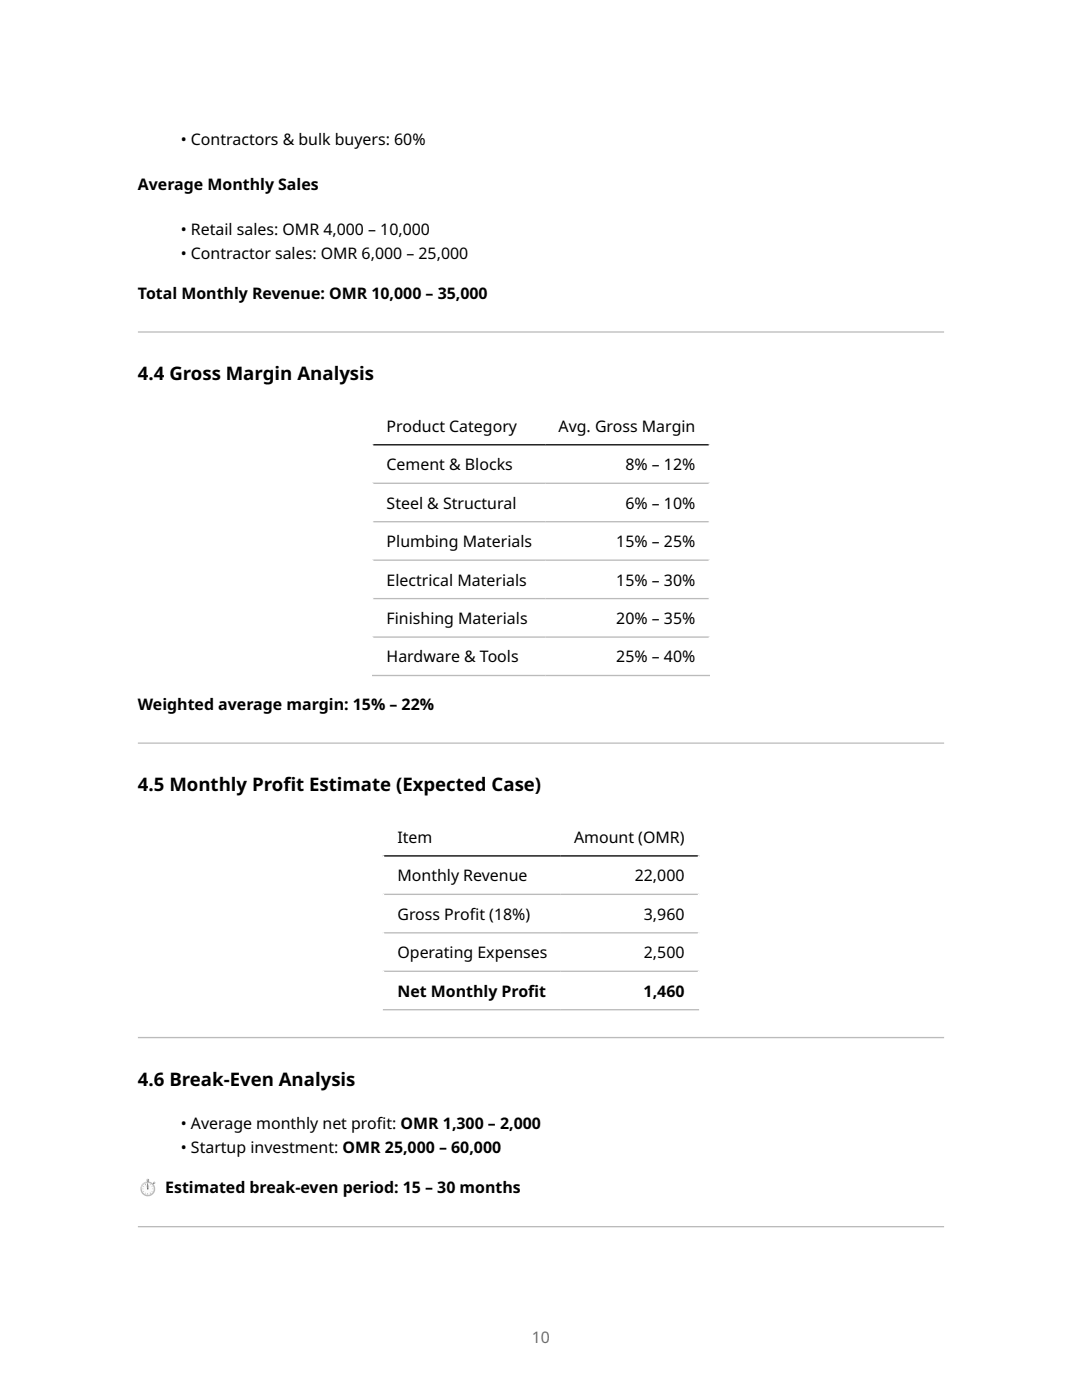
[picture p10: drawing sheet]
<svg xmlns="http://www.w3.org/2000/svg" width="216mm" height="279mm" viewBox="0 0 216 279" stroke-linecap="round" stroke-linejoin="round" font-family="sans-serif">
<defs><g id="words">
<g font-size="3.7">
<text x="27.5" y="75.9">4.4 Gross Margin Analysis</text>
<text x="27.5" y="158">4.5 Monthly Prof</text>
<text x="56.5" y="158">it Estimate (Expected Case)</text>
<text x="27.5" y="216.7">4.6 Break-Even Analysis</text>
</g>
<g font-size="3.2">
<text x="36.1" y="29">• Contractors &amp; bulk buyers: 60%</text>
<text x="27.5" y="38">Average Monthly Sales</text>
<text x="36.1" y="47">• Retail sales: OMR 4,000 – 10,000</text>
<text x="36.1" y="51.7">• Contractor sales: OMR 6,000 – 25,000</text>
<text x="27.5" y="59.7">Total Monthly Revenue: OMR 10,000 – 35,000</text>
<text x="77.1" y="86.2">Product Category</text>
<text x="111.5" y="86.2">Avg. Gross Margin</text>
<text x="77.1" y="93.8">Cement &amp; Blocks</text>
<text x="124.8" y="93.8">8% – 12%</text>
<text x="77.1" y="101.5">Steel &amp; Structural</text>
<text x="124.8" y="101.5">6% – 10%</text>
<text x="77.1" y="109.2">Plumbing Materials</text>
<text x="123" y="109.2">15% – 25%</text>
<text x="77.1" y="116.9">Electrical Materials</text>
<text x="123" y="116.9">15% – 30%</text>
<text x="77.1" y="124.5">Finishing Materials</text>
<text x="123" y="124.5">20% – 35%</text>
<text x="77.1" y="132.2">Hardware &amp; Tools</text>
<text x="123" y="132.2">25% – 40%</text>
<text x="27.5" y="141.7">Weighted average margin: 15% – 22%</text>
<text x="79.3" y="168.2">Item</text>
<text x="114.5" y="168.2">Amount (OMR)</text>
<text x="79.3" y="175.9">Monthly Revenue</text>
<text x="126.7" y="175.9">22,000</text>
<text x="79.3" y="183.6">Gross Prof</text>
<text x="93.7" y="183.6">it (18%)</text>
<text x="128.5" y="183.6">3,960</text>
<text x="79.3" y="191.2">Operating Expenses</text>
<text x="128.5" y="191.2">2,500</text>
<text x="79.3" y="198.9">Net Monthly Prof</text>
<text x="105.4" y="198.9">it</text>
<text x="128.4" y="198.9">1,460</text>
<text x="36.1" y="225.4">• Average monthly net prof</text>
<text x="75.2" y="225.4">it: OMR 1,300 – 2,000</text>
<text x="36.1" y="230.2">• Startup investment: OMR 25,000 – 60,000</text>
<text x="27.5" y="238.1">⏱ Estimated break-even period: 15 – 30 months</text>
</g>
<text font-size="3.2" fill="#6e6e6e" x="106.1" y="267.9">10</text>
</g></defs>
<path d="M27.5 66.4h160.9zM27.5 66.1h160.9v.3h-160.9z" fill-rule="evenodd" fill="#bbb"/>
<path d="M74.2 81.1h67.5M74.4 81v53.9M141.5 81v53.9" fill="none" stroke="#fff" stroke-width=".26"/>
<path d="M74.2 88.8h67.5" fill="none" stroke="#000" stroke-width=".26"/>
<path d="M74.2 96.4h67.5M74.2 104.1h67.5M74.2 111.8h67.5M74.2 119.5h67.5M74.2 127.1h67.5M74.2 134.8h67.5" fill="none" stroke="#bbb" stroke-width=".26"/>
<path d="M27.5 148.4h160.9zM27.5 148.2h160.9v.2h-160.9z" fill-rule="evenodd" fill="#bbb"/>
<path d="M76.4 163.1h63.1M76.5 163v38.6M139.4 163v38.6" fill="none" stroke="#fff" stroke-width=".26"/>
<path d="M76.4 170.8h63.1" fill="none" stroke="#000" stroke-width=".26"/>
<path d="M76.4 178.5h63.1M76.4 186.2h63.1M76.4 193.8h63.1M76.4 201.5h63.1" fill="none" stroke="#bbb" stroke-width=".26"/>
<g fill="#bbb">
<path d="M27.5 207.2h160.9zM27.5 206.9h160.9v.3h-160.9z" fill-rule="evenodd"/>
<path d="M27.5 244.9h160.9zM27.5 244.7h160.9v.2h-160.9z" fill-rule="evenodd"/>
</g>
<path d="M29.4 235.6h.2v.4h-.2z" fill="#607d8b"/>
<path d="M29.2 235.3h.5v.3h-.5z" fill="#b0bec5"/>
<path d="M29.2 235.6h.5z" fill="#607d8b"/>
<g fill="#fbe9e7">
<path d="M29.4 235.3v.2z"/>
<path d="M29.3 235.3v.3z"/>
</g>
<path d="M29.6 235.3v.2z" fill="#78909c"/>
<g fill="#607d8b">
<path d="M29.7 235.3v.3z"/>
<path d="M30.4 236.2l.2-.1 .2 .1-.2 .2z"/>
</g>
<path d="M30.6 236l.2-.2 .2 .3-.2 .2z" fill="#b0bec5"/>
<path d="M30.6 236l.3 .3z" fill="#607d8b"/>
<path d="M30.7 235.9l.1-.1z" fill="#fbe9e7"/>
<circle cx="29.5" cy="237.3" r="1.48" fill="#b0bec5"/>
<circle cx="29.5" cy="237.3" r="1.19" fill="#fafafa"/>
<g fill="#b2947c">
<path d="M29.5 236.2v.2z"/>
<path d="M29.5 238.2v.2z"/>
<path d="M30.4 237.2l.2 .1z"/>
<path d="M28.4 237.2l.2 .1z"/>
<path d="M28.9 236.3l.2 .2z"/>
<path d="M29.9 238l.1 .2z"/>
<path d="M28.6 236.7l.1 .1z"/>
<path d="M30.3 237.7l.1 .1z"/>
<path d="M30 236.3v.2z"/>
<path d="M29 238v.2z"/>
<path d="M30.3 236.8h.1z"/>
<path d="M28.6 237.8l.1-.1z"/>
</g>
<circle cx="29.5" cy="236.8" r=".28" fill="#82aec0"/>
<g fill="#563428">
<path d="M29.5 236.2l.1 1.1h-.2z"/>
<circle cx="29.5" cy="237.3" r=".12"/>
</g>
<path d="M28.4 236.3l.5-.3 .4-.1a1.86 1.86 0 0 0-1.2 1.5v-.5z" fill="#eceff1"/>
<use href="#words"/>
</svg>
